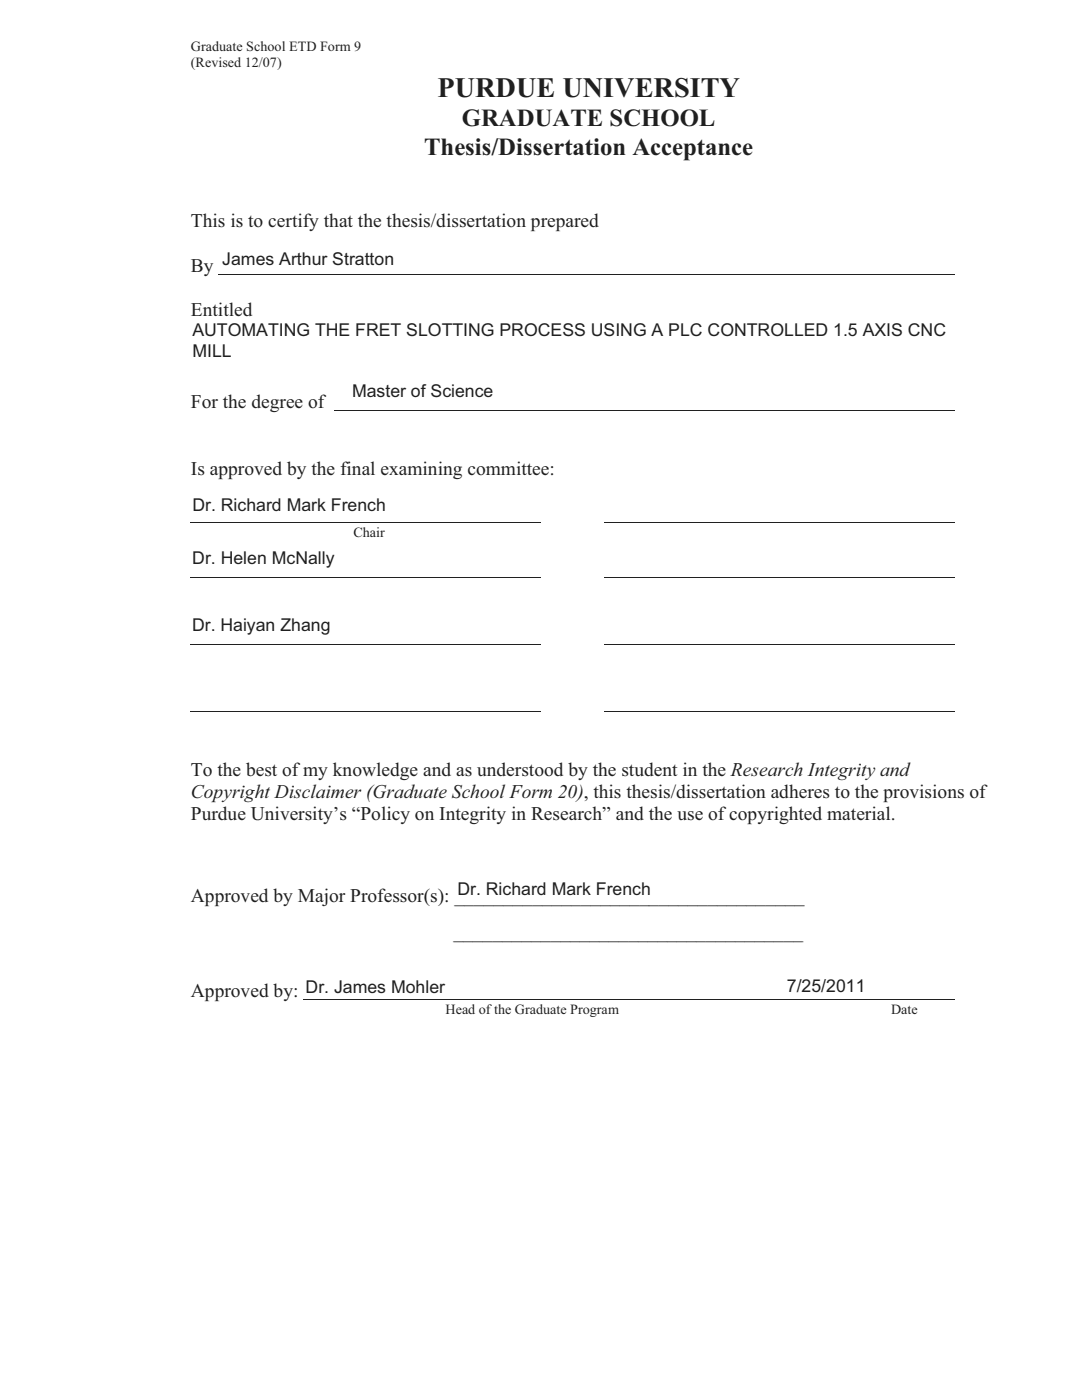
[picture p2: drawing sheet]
<svg xmlns="http://www.w3.org/2000/svg" width="216mm" height="279mm" viewBox="0 0 216 279" stroke-linecap="round" stroke-linejoin="round" font-family="sans-serif">
<defs><g id="words">
<text font-size="5.7" fill="#231f20" x="87.3" y="19.4">PURDUE UNIVERSITY</text>
<g font-size="4.9" fill="#231f20">
<text x="92.2" y="25.2">GRADUATE SCHOOL</text>
<text x="84.6" y="30.9">Thesis/Dissertation Acceptance</text>
</g>
<g font-size="3.9" fill="#231f20">
<text x="38.1" y="45.3">This is to certify that the thesis/dissertation prepared</text>
<text x="38.1" y="54.2">By</text>
<text x="38.1" y="63.1">Entitled</text>
<text x="38.1" y="81.4">For the degree of</text>
<text x="38.1" y="94.8">Is approved by the final examining committee:</text>
<text x="38.1" y="154.8">To the best of my knowledge and as understood by the student in the Research Integrity and</text>
<text x="38.1" y="159.3">Copyright Disclaimer (Graduate School Form 20), this thesis/dissertation adheres to the provisions of</text>
<text x="38.1" y="163.7">Purdue University’s “Policy on Integrity in Research” and the use of copyrighted material.</text>
<text x="38.1" y="180">Approved by Major Professor(s): ____________________________________</text>
<text x="90.5" y="187.2">____________________________________</text>
<text x="38.1" y="199">Approved by: Dr. James Mohler</text>
</g>
<g font-size="3.5" fill="#231f20">
<text x="44.4" y="52.9">James Arthur Stratton</text>
<text x="38.4" y="67.1">AUTOMATING THE FRET SLOTTING PROCESS USING A PLC CONTROLLED 1.5 AXIS CNC</text>
<text x="38.4" y="71.2">MILL</text>
<text x="70.2" y="79.2">Master of Science</text>
<text x="38.4" y="102">Dr. Richard Mark French</text>
<text x="38.4" y="112.6">Dr. Helen McNally</text>
<text x="38.3" y="126">Dr. Haiyan Zhang</text>
<text x="91.3" y="178.6">Dr. Richard Mark French</text>
<text x="157" y="198">7/25/2011</text>
</g>
<g font-size="2.8" fill="#231f20">
<text x="38.1" y="10.2">Graduate School ETD Form 9</text>
<text x="38.1" y="13.4">(Revised 12/07)</text>
<text x="70.5" y="107.1">Chair</text>
<text x="88.9" y="202.4">Head of the Graduate Program</text>
<text x="177.8" y="202.4">Date</text>
</g>
</g></defs>
<path d="M43.6 54.7h146.9M66.7 81.9h123.8M38.1 104.2h69.8M38.1 115.2h69.8M120.7 104.2h69.8M120.7 115.2h69.8M38.1 128.6h69.8M120.7 128.6h69.8M38.1 141.9h69.8M120.7 141.9h69.8M60.5 199.5h130" fill="none" stroke="#231f20" stroke-width=".2"/>
<path d="M69.5 74.5h120.6v6.9h-120.6z" fill="#fff"/>
<use href="#words"/>
</svg>
